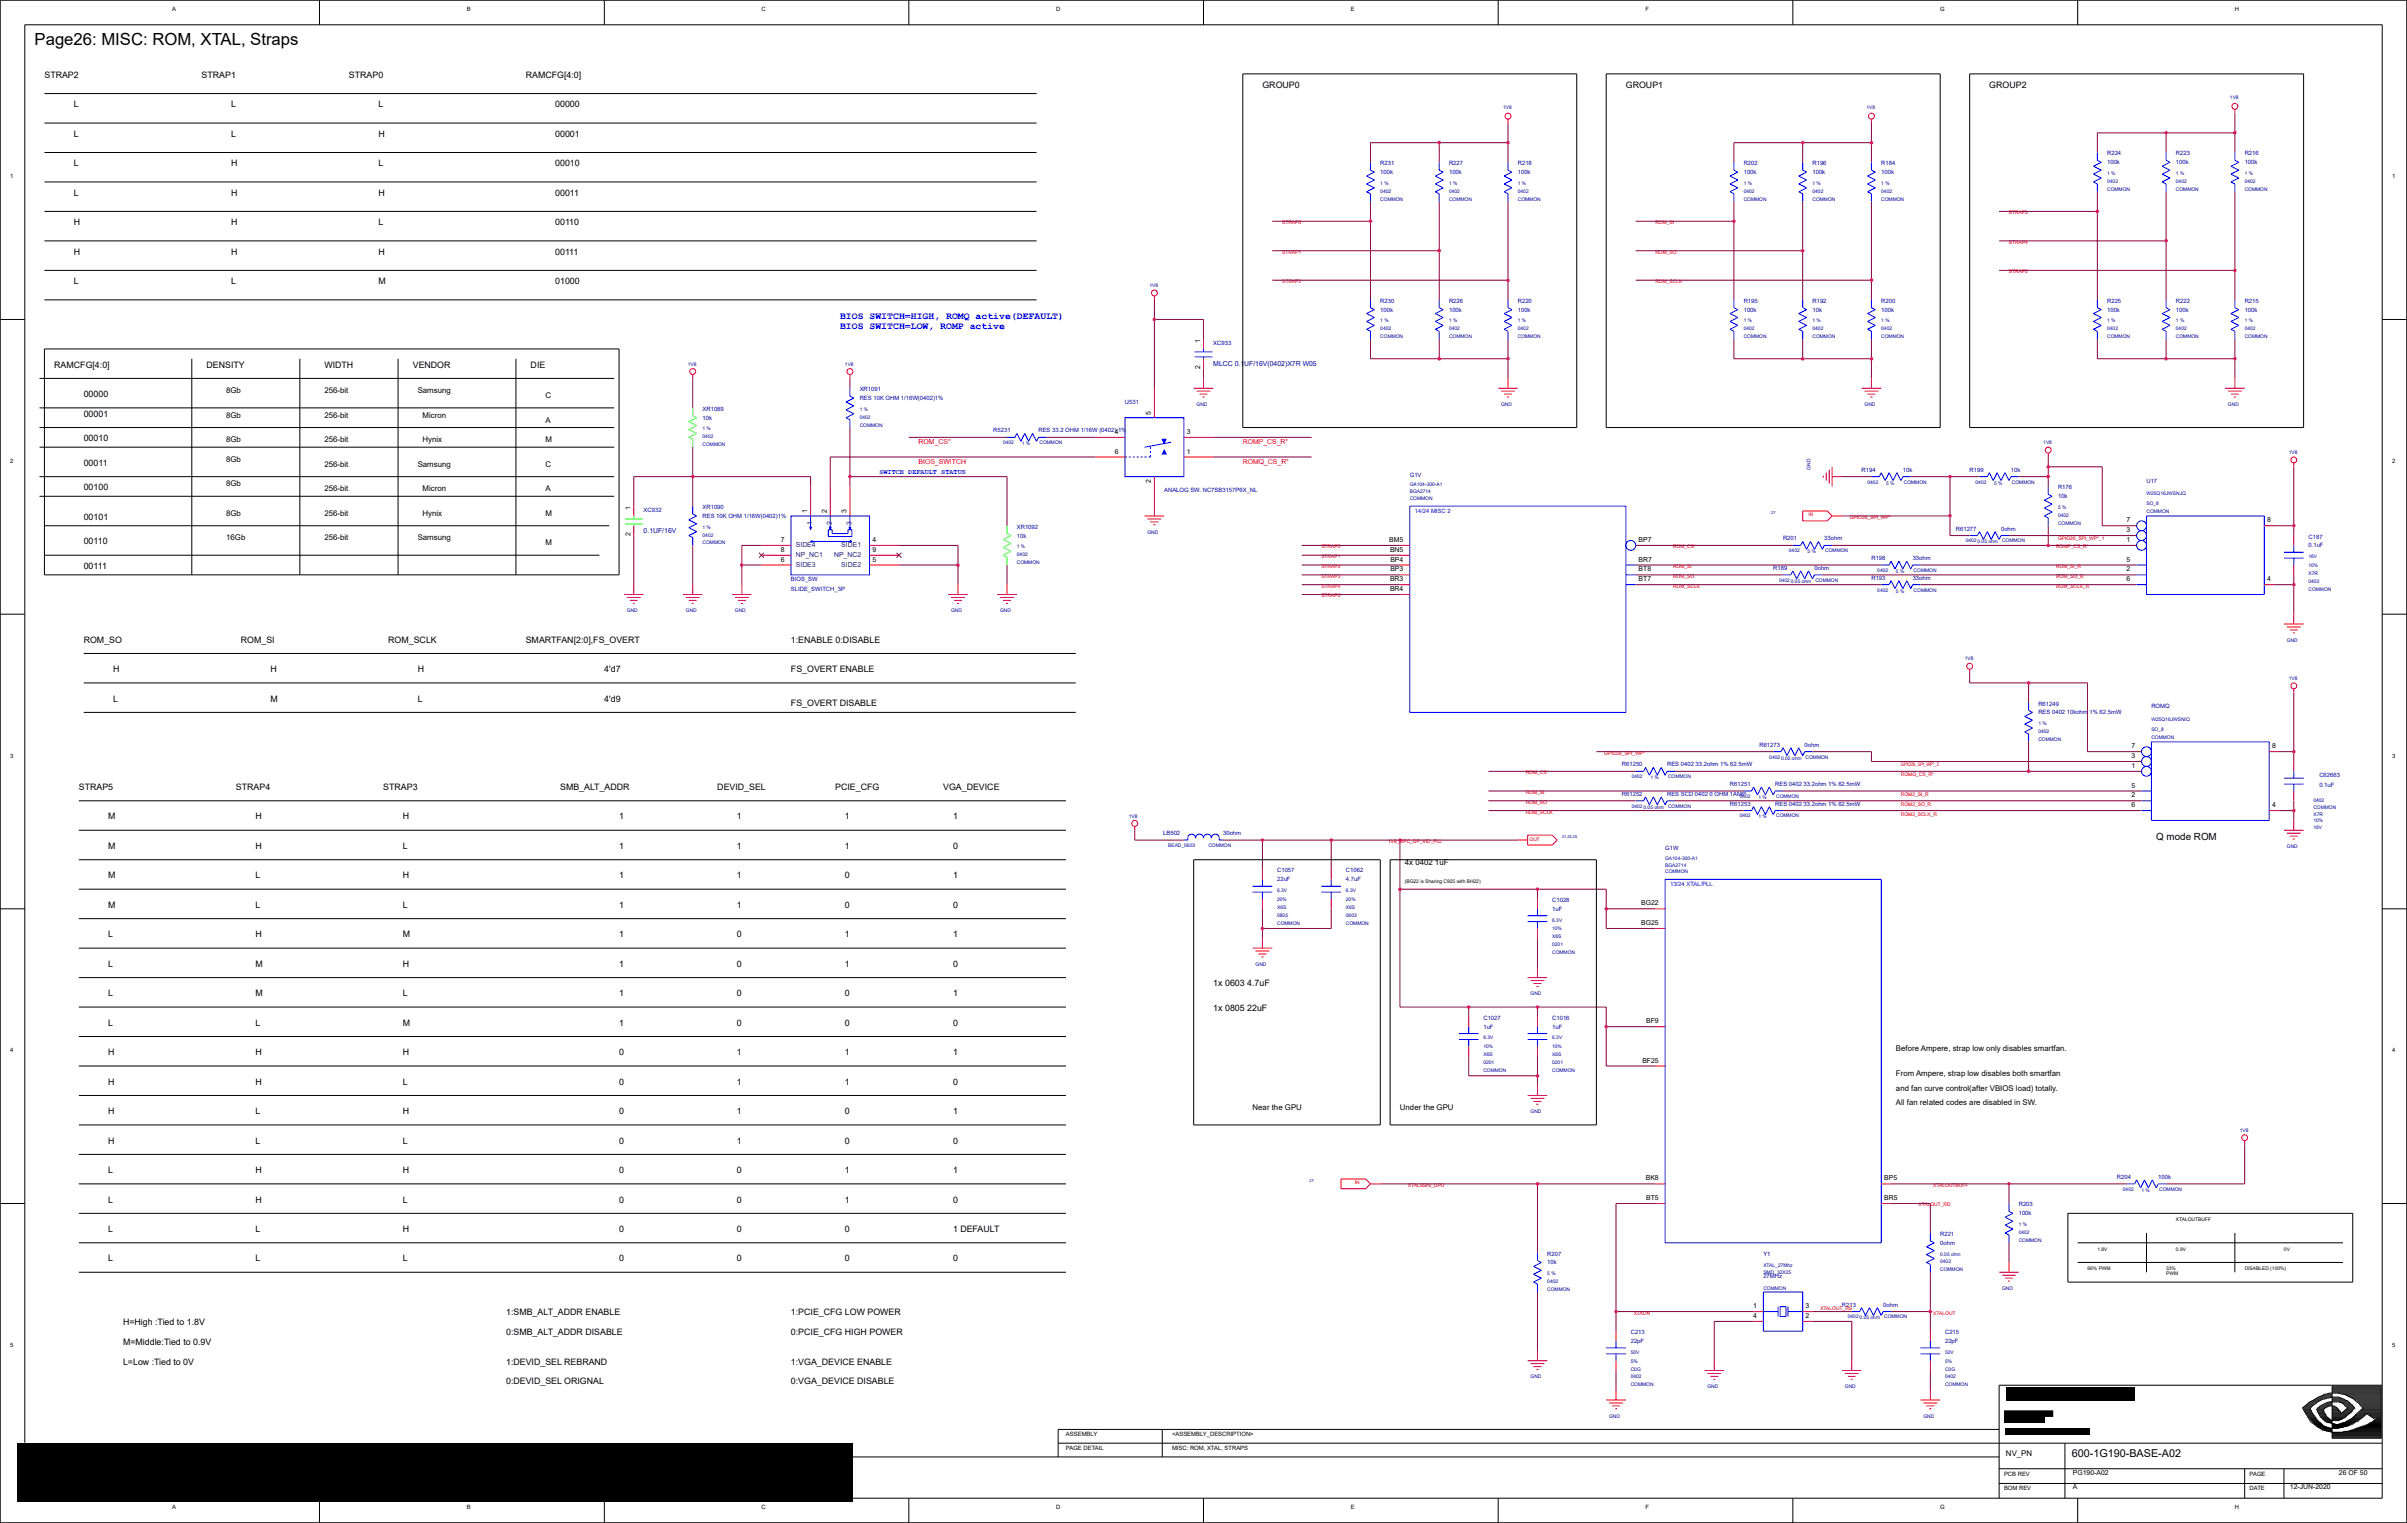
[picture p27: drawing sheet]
<svg xmlns="http://www.w3.org/2000/svg" width="122mm" height="77mm" viewBox="0 0 122 77" stroke-linecap="round" stroke-linejoin="round" font-family="sans-serif">
<defs><g id="words">
<text font-size=".8" x="1.8" y="2.3">Page26: MISC: ROM, XTAL, Straps</text>
<g font-size=".5" fill="#00f">
<text x="42.7" y="16.2">BIOS SWITCH=HIGH, ROMQ active(DEFAULT)</text>
<text x="42.7" y="16.7">BIOS SWITCH=LOW, ROMP active</text>
</g>
<g font-size=".5">
<text x="109.5" y="42.7">Q mode ROM</text>
<text x="105.2" y="74">600-1G190-BASE-A02</text>
</g>
<g font-size=".4">
<text x="2.3" y="4">STRAP2</text>
<text x="3.8" y="5.5">L</text>
<text x="10.2" y="4">STRAP1</text>
<text x="11.7" y="5.5">L</text>
<text x="17.7" y="4">STRAP0</text>
<text x="19.2" y="5.5">L</text>
<text x="26.7" y="4">RAMCFG[4:0]</text>
<text x="28.2" y="5.5">00000</text>
<text x="64.1" y="4.5">GROUP0</text>
<text x="82.6" y="4.5">GROUP1</text>
<text x="101" y="4.5">GROUP2</text>
<text x="3.8" y="8.4">L</text>
<text x="3.8" y="9.9">L</text>
<text x="3.8" y="11.4">H</text>
<text x="3.8" y="6.9">L</text>
<text x="11.7" y="6.9">L</text>
<text x="11.7" y="9.9">H</text>
<text x="11.7" y="11.4">H</text>
<text x="11.7" y="8.4">H</text>
<text x="19.2" y="8.4">L</text>
<text x="19.2" y="6.9">H</text>
<text x="19.2" y="9.9">H</text>
<text x="19.2" y="11.4">L</text>
<text x="28.2" y="6.9">00001</text>
<text x="28.2" y="9.9">00011</text>
<text x="28.2" y="8.4">00010</text>
<text x="28.2" y="11.4">00110</text>
<text x="3.8" y="12.9">H</text>
<text x="3.8" y="14.4">L</text>
<text x="11.7" y="12.9">H</text>
<text x="11.7" y="14.4">L</text>
<text x="19.2" y="14.4">M</text>
<text x="19.2" y="12.9">H</text>
<text x="28.2" y="14.4">01000</text>
<text x="28.2" y="12.9">00111</text>
<text x="2.8" y="18.7">RAMCFG[4:0]</text>
<text x="4.3" y="23.7">00011</text>
<text x="4.3" y="22.4">00010</text>
<text x="4.3" y="21.2">00001</text>
<text x="4.3" y="20.2">00000</text>
<text x="10.5" y="18.7">DENSITY</text>
<text x="11.5" y="20">8Gb</text>
<text x="11.5" y="23.5">8Gb</text>
<text x="11.5" y="21.2">8Gb</text>
<text x="11.5" y="22.5">8Gb</text>
<text x="16.5" y="21.2">256-bit</text>
<text x="16.5" y="23.7">256-bit</text>
<text x="16.5" y="22.5">256-bit</text>
<text x="16.5" y="18.7">WIDTH</text>
<text x="16.5" y="20">256-bit</text>
<text x="21" y="18.7">VENDOR</text>
<text x="21.2" y="20">Samsung</text>
<text x="21.2" y="23.7">Samsung</text>
<text x="21.5" y="21.2">Micron</text>
<text x="21.5" y="22.5">Hynix</text>
<text x="27" y="18.7">DIE</text>
<text x="27.7" y="22.5">M</text>
<text x="27.7" y="21.5">A</text>
<text x="27.7" y="23.7">C</text>
<text x="27.7" y="20.2">C</text>
<text x="4.3" y="28.9">00111</text>
<text x="4.3" y="27.7">00110</text>
<text x="4.3" y="26.4">00101</text>
<text x="4.3" y="24.9">00100</text>
<text x="11.5" y="27.5">16Gb</text>
<text x="11.5" y="26.2">8Gb</text>
<text x="11.5" y="24.7">8Gb</text>
<text x="16.5" y="27.5">256-bit</text>
<text x="16.5" y="26.2">256-bit</text>
<text x="16.5" y="25">256-bit</text>
<text x="21.2" y="27.5">Samsung</text>
<text x="21.5" y="25">Micron</text>
<text x="21.5" y="26.2">Hynix</text>
<text x="27.7" y="27.7">M</text>
<text x="27.7" y="26.2">M</text>
<text x="27.7" y="25">A</text>
<text x="4.3" y="32.6">ROM_SO</text>
<text x="5.8" y="34.1">H</text>
<text x="5.8" y="35.6">L</text>
<text x="12.2" y="32.6">ROM_SI</text>
<text x="13.7" y="34.1">H</text>
<text x="13.7" y="35.6">M</text>
<text x="19.7" y="32.6">ROM_SCLK</text>
<text x="21.2" y="35.6">L</text>
<text x="21.2" y="34.1">H</text>
<text x="26.7" y="32.6">SMARTFAN[2:0],FS_OVERT</text>
<text x="30.7" y="35.6">4'd9</text>
<text x="30.7" y="34.1">4'd7</text>
<text x="40.2" y="32.6">1:ENABLE 0:DISABLE</text>
<text x="40.2" y="35.9">FS_OVERT DISABLE</text>
<text x="40.2" y="34.1">FS_OVERT ENABLE</text>
<text x="4" y="40.1">STRAP5</text>
<text x="5.5" y="41.6">M</text>
<text x="12" y="40.1">STRAP4</text>
<text x="13" y="41.6">H</text>
<text x="19.5" y="40.1">STRAP3</text>
<text x="20.5" y="41.6">H</text>
<text x="28.5" y="40.1">SMB_ALT_ADDR</text>
<text x="31.4" y="41.6">1</text>
<text x="36.4" y="40.1">DEVID_SEL</text>
<text x="37.4" y="41.6">1</text>
<text x="42.4" y="40.1">PCIE_CFG</text>
<text x="42.9" y="41.6">1</text>
<text x="47.9" y="40.1">VGA_DEVICE</text>
<text x="48.4" y="41.6">1</text>
<text x="5.5" y="43.1">M</text>
<text x="5.5" y="44.6">M</text>
<text x="5.5" y="47.6">L</text>
<text x="5.5" y="46.1">M</text>
<text x="13" y="43.1">H</text>
<text x="13" y="46.1">L</text>
<text x="13" y="44.6">L</text>
<text x="13" y="47.6">H</text>
<text x="20.5" y="43.1">L</text>
<text x="20.5" y="46.1">L</text>
<text x="20.5" y="44.6">H</text>
<text x="20.5" y="47.6">M</text>
<text x="31.4" y="44.6">1</text>
<text x="31.4" y="43.1">1</text>
<text x="31.4" y="47.6">1</text>
<text x="31.4" y="46.1">1</text>
<text x="37.4" y="43.1">1</text>
<text x="37.4" y="44.6">1</text>
<text x="37.4" y="46.1">1</text>
<text x="37.4" y="47.6">0</text>
<text x="42.9" y="43.1">1</text>
<text x="42.9" y="44.6">0</text>
<text x="42.9" y="47.6">1</text>
<text x="42.9" y="46.1">0</text>
<text x="48.4" y="44.6">1</text>
<text x="48.4" y="43.1">0</text>
<text x="48.4" y="47.6">1</text>
<text x="48.4" y="46.1">0</text>
<text x="71.4" y="43.9">4x 0402 1uF</text>
<text x="5.5" y="52.1">L</text>
<text x="5.5" y="53.6">H</text>
<text x="5.5" y="49.1">L</text>
<text x="5.5" y="50.6">L</text>
<text x="13" y="52.1">L</text>
<text x="13" y="53.6">H</text>
<text x="13" y="50.6">M</text>
<text x="13" y="49.1">M</text>
<text x="20.5" y="50.6">L</text>
<text x="20.5" y="49.1">H</text>
<text x="20.5" y="52.1">M</text>
<text x="20.5" y="53.6">H</text>
<text x="31.4" y="52.1">1</text>
<text x="31.4" y="53.6">0</text>
<text x="31.4" y="50.6">1</text>
<text x="31.4" y="49.1">1</text>
<text x="37.4" y="52.1">0</text>
<text x="37.4" y="53.6">1</text>
<text x="37.4" y="49.1">0</text>
<text x="37.4" y="50.6">0</text>
<text x="42.9" y="52.1">0</text>
<text x="42.9" y="49.1">1</text>
<text x="42.9" y="50.6">0</text>
<text x="42.9" y="53.6">1</text>
<text x="48.4" y="53.6">1</text>
<text x="48.4" y="52.1">0</text>
<text x="48.4" y="50.6">1</text>
<text x="48.4" y="49.1">0</text>
<text x="61.6" y="50.1">1x 0603 4.7uF</text>
<text x="61.6" y="51.4">1x 0805 22uF</text>
<text x="96.3" y="53.4">Before Ampere, strap low only disables smartfan.</text>
<text x="5.5" y="55.1">H</text>
<text x="5.5" y="59.6">L</text>
<text x="5.5" y="58.1">H</text>
<text x="5.5" y="56.6">H</text>
<text x="13" y="55.1">H</text>
<text x="13" y="56.6">L</text>
<text x="13" y="58.1">L</text>
<text x="13" y="59.6">H</text>
<text x="20.5" y="58.1">L</text>
<text x="20.5" y="55.1">L</text>
<text x="20.5" y="56.6">H</text>
<text x="20.5" y="59.6">H</text>
<text x="31.4" y="55.1">0</text>
<text x="31.4" y="58.1">0</text>
<text x="31.4" y="56.6">0</text>
<text x="31.4" y="59.6">0</text>
<text x="37.4" y="55.1">1</text>
<text x="37.4" y="58.1">1</text>
<text x="37.4" y="56.6">1</text>
<text x="37.4" y="59.6">0</text>
<text x="42.9" y="55.1">1</text>
<text x="42.9" y="59.6">1</text>
<text x="42.9" y="58.1">0</text>
<text x="42.9" y="56.6">0</text>
<text x="48.4" y="55.1">0</text>
<text x="48.4" y="58.1">0</text>
<text x="48.4" y="59.6">1</text>
<text x="48.4" y="56.6">1</text>
<text x="63.6" y="56.4">Near the GPU</text>
<text x="71.1" y="56.4">Under the GPU</text>
<text x="96.3" y="56.1">All fan related codes are disabled in SW.</text>
<text x="96.3" y="55.4">and fan curve control(after VBIOS load) totally.</text>
<text x="96.3" y="54.6">From Ampere, strap low disables both smartfan</text>
<text x="5.5" y="64.1">L</text>
<text x="5.5" y="62.6">L</text>
<text x="5.5" y="61.1">L</text>
<text x="13" y="61.1">H</text>
<text x="13" y="64.1">L</text>
<text x="13" y="62.6">L</text>
<text x="20.5" y="64.1">L</text>
<text x="20.5" y="61.1">L</text>
<text x="20.5" y="62.6">H</text>
<text x="31.4" y="61.1">0</text>
<text x="31.4" y="62.6">0</text>
<text x="31.4" y="64.1">0</text>
<text x="37.4" y="61.1">0</text>
<text x="37.4" y="62.6">0</text>
<text x="37.4" y="64.1">0</text>
<text x="42.9" y="61.1">1</text>
<text x="42.9" y="64.1">0</text>
<text x="42.9" y="62.6">0</text>
<text x="48.4" y="62.6">1 DEFAULT</text>
<text x="48.4" y="61.1">0</text>
<text x="48.4" y="64.1">0</text>
<text x="6.2" y="68.3">M=Middle:Tied to 0.9V</text>
<text x="6.2" y="69.3">L=Low :Tied to 0V</text>
<text x="6.2" y="67.3">H=High :Tied to 1.8V</text>
<text x="25.7" y="70.3">0:DEVID_SEL ORIGNAL</text>
<text x="25.7" y="69.3">1:DEVID_SEL REBRAND</text>
<text x="25.7" y="67.8">0:SMB_ALT_ADDR DISABLE</text>
<text x="25.7" y="66.8">1:SMB_ALT_ADDR ENABLE</text>
<text x="40.2" y="66.8">1:PCIE_CFG LOW POWER</text>
<text x="40.2" y="67.8">0:PCIE_CFG HIGH POWER</text>
<text x="40.2" y="69.3">1:VGA_DEVICE ENABLE</text>
<text x="40.2" y="70.3">0:VGA_DEVICE DISABLE</text>
<text x="101.9" y="74">NV_PN</text>
</g>
<g font-size=".3">
<text x="8.7" y=".6">A</text>
<text x="23.7" y=".6">B</text>
<text x="38.7" y=".6">C</text>
<text x="53.6" y=".6">D</text>
<text x="68.6" y=".6">E</text>
<text x="83.6" y=".6">F</text>
<text x="98.6" y=".6">G</text>
<text x="113.5" y=".6">H</text>
<text x=".5" y="9">1</text>
<text x="121.5" y="9">1</text>
<text x="61" y="17.4" transform="rotate(-90 61 17.4)">1</text>
<text x=".5" y="23.5">2</text>
<text x="56.6" y="23">6</text>
<text x="56.6" y="22">4</text>
<text x="58.5" y="21.1" transform="rotate(-90 58.5 21.1)">5</text>
<text x="60.3" y="23">1</text>
<text x="60.3" y="22">3</text>
<text x="61" y="18.7" transform="rotate(-90 61 18.7)">2</text>
<text x="121.5" y="23.5">2</text>
<text x="32" y="27.2" transform="rotate(-90 32 27.2)">2</text>
<text x="32" y="25.9" transform="rotate(-90 32 25.9)">1</text>
<text x="39.7" y="27.5">7</text>
<text x="39.7" y="28">8</text>
<text x="39.7" y="28.5">6</text>
<text x="41" y="26.1" transform="rotate(-90 41 26.1)">1</text>
<text x="42" y="26.1" transform="rotate(-90 42 26.1)">2</text>
<text x="43" y="26.1" transform="rotate(-90 43 26.1)">3</text>
<text x="44.3" y="27.5">4</text>
<text x="44.3" y="28">9</text>
<text x="44.3" y="28.5">5</text>
<text x="58.5" y="24.6" transform="rotate(-90 58.5 24.6)">2</text>
<text x="70.6" y="27.5">BM5</text>
<text x="70.6" y="29.5">BR3</text>
<text x="70.6" y="28">BN5</text>
<text x="70.6" y="29">BP3</text>
<text x="70.6" y="28.5">BP4</text>
<text x="83.2" y="29.5">BT7</text>
<text x="83.2" y="29">BT8</text>
<text x="83.2" y="28.5">BR7</text>
<text x="83.2" y="27.5">BP7</text>
<text x="108" y="27.5">1</text>
<text x="108" y="29">2</text>
<text x="108" y="27">3</text>
<text x="108" y="28.5">5</text>
<text x="108" y="29.5">6</text>
<text x="108" y="26.5">7</text>
<text x="115.2" y="29.5">4</text>
<text x="115.2" y="26.5">8</text>
<text x="70.6" y="30">BR4</text>
<text x=".5" y="38.5">3</text>
<text x="108.3" y="39">1</text>
<text x="108.3" y="40.5">2</text>
<text x="108.3" y="38.5">3</text>
<text x="108.3" y="40">5</text>
<text x="108.3" y="41">6</text>
<text x="108.3" y="38">7</text>
<text x="115.4" y="41">4</text>
<text x="115.4" y="38">8</text>
<text x="121.5" y="38.5">3</text>
<text x="83.4" y="47">BG25</text>
<text x="83.4" y="46">BG22</text>
<text x=".5" y="53.4">4</text>
<text x="83.4" y="54">BF25</text>
<text x="83.6" y="52">BF9</text>
<text x="121.5" y="53.4">4</text>
<text x="83.6" y="60">BK8</text>
<text x="95.7" y="60">BP5</text>
<text x="83.6" y="61">BT5</text>
<text x="95.7" y="61">BR5</text>
<text x=".5" y="68.4">5</text>
<text x="89.1" y="66.4">1</text>
<text x="89.1" y="66.9">4</text>
<text x="91.7" y="66.9">2</text>
<text x="91.7" y="66.4">3</text>
<text x="121.5" y="68.4">5</text>
<text x="8.7" y="76.6">A</text>
<text x="23.7" y="76.6">B</text>
<text x="38.7" y="76.6">C</text>
<text x="53.6" y="76.6">D</text>
<text x="54.1" y="73.7">PAGE DETAIL</text>
<text x="54.1" y="73">ASSEMBLY</text>
<text x="59.5" y="73">&lt;ASSEMBLY_DESCRIPTION&gt;</text>
<text x="59.5" y="73.7">MISC: ROM, XTAL, STRAPS</text>
<text x="68.6" y="76.6">E</text>
<text x="83.6" y="76.6">F</text>
<text x="98.6" y="76.6">G</text>
<text x="101.8" y="75.7">BOM REV</text>
<text x="101.8" y="75">PCB REV</text>
<text x="105.3" y="75.7">A</text>
<text x="105.3" y="74.9">PG190-A02</text>
<text x="113.5" y="76.6">H</text>
<text x="114.3" y="75">PAGE</text>
<text x="114.3" y="75.7">DATE</text>
<text x="116.3" y="75.7">12-JUN-2020</text>
<text x="118.8" y="74.9">26 OF 50</text>
</g>
<g font-size=".3" fill="#0000a0">
<text x="70.1" y="8.4">R231</text>
<text x="70.1" y="8.8">100k</text>
<text x="73.6" y="8.4">R227</text>
<text x="73.6" y="8.8">100k</text>
<text x="77.1" y="8.4">R218</text>
<text x="77.1" y="8.8">100k</text>
<text x="88.6" y="8.4">R202</text>
<text x="88.6" y="8.8">100k</text>
<text x="92.1" y="8.4">R196</text>
<text x="92.1" y="8.8">100k</text>
<text x="95.6" y="8.4">R184</text>
<text x="95.6" y="8.8">100k</text>
<text x="107" y="7.9">R224</text>
<text x="107" y="8.3">100k</text>
<text x="110.5" y="7.9">R223</text>
<text x="110.5" y="8.3">100k</text>
<text x="114" y="7.9">R216</text>
<text x="114" y="8.3">100k</text>
<text x="61.6" y="17.5">XC933</text>
<text x="70.1" y="15.4">R230</text>
<text x="70.1" y="15.8">100k</text>
<text x="73.6" y="15.4">R226</text>
<text x="73.6" y="15.8">100k</text>
<text x="77.1" y="15.4">R220</text>
<text x="77.1" y="15.8">100k</text>
<text x="88.6" y="15.4">R195</text>
<text x="88.6" y="15.8">100k</text>
<text x="92.1" y="15.4">R192</text>
<text x="92.1" y="15.8">10k</text>
<text x="95.6" y="15.4">R200</text>
<text x="95.6" y="15.8">100k</text>
<text x="107" y="15.4">R225</text>
<text x="107" y="15.8">100k</text>
<text x="110.5" y="15.4">R222</text>
<text x="110.5" y="15.8">100k</text>
<text x="114" y="15.4">R215</text>
<text x="114" y="15.8">100k</text>
<text x="35.7" y="20.9">XR1089</text>
<text x="35.7" y="21.3">10k</text>
<text x="43.7" y="19.9">XR1091</text>
<text x="43.7" y="20.3">RES 10K OHM 1/16W(0402)1%</text>
<text x="50.5" y="22">R5231</text>
<text x="52.7" y="22">RES 33.2 OHM 1/16W (0402) 1%</text>
<text x="57.1" y="20.5">U531</text>
<text x="61.6" y="18.6">MLCC 0.1UF/16V(0402)X7R W05</text>
<text x="94.6" y="24">R194</text>
<text x="96.7" y="24">10k</text>
<text x="100" y="24">R199</text>
<text x="102.1" y="24">10k</text>
<text x="32.7" y="26">XC932</text>
<text x="32.7" y="27.1">0.1UF/16V</text>
<text x="35.7" y="25.9">XR1090</text>
<text x="35.7" y="26.3">RES 10K OHM 1/16W(0402)1%</text>
<text x="40.2" y="29.5">BIOS_SW</text>
<text x="40.2" y="30">SLIDE_SWITCH_3P</text>
<text x="51.7" y="26.9">XR1092</text>
<text x="51.7" y="27.3">10k</text>
<text x="59.1" y="25">ANALOG SW. NC7SB3157P6X_NL</text>
<text x="71.6" y="24.2">G1V</text>
<text x="90.1" y="29">R189</text>
<text x="90.6" y="27.5">R201</text>
<text x="92.2" y="29">0ohm</text>
<text x="92.7" y="27.5">33ohm</text>
<text x="95.1" y="29.4">R193</text>
<text x="95.1" y="28.5">R198</text>
<text x="97.2" y="29.4">33ohm</text>
<text x="97.2" y="28.5">33ohm</text>
<text x="99.3" y="27">R61277</text>
<text x="101.6" y="27">0ohm</text>
<text x="104.5" y="24.9">R176</text>
<text x="104.5" y="25.3">10k</text>
<text x="109" y="24.5">U17</text>
<text x="117.3" y="27.4">C187</text>
<text x="117.3" y="27.8">0.1uF</text>
<text x="103.5" y="35.8">R61249</text>
<text x="109.3" y="36">ROMQ</text>
<text x="82.4" y="40.4">R61252</text>
<text x="82.4" y="38.9">R61250</text>
<text x="84.7" y="40.4">RES SCD 0402 0 OHM 1AMP</text>
<text x="84.7" y="38.9">RES 0402 33.2ohm 1% 62.5mW</text>
<text x="87.9" y="39.9">R61251</text>
<text x="87.9" y="40.9">R61253</text>
<text x="89.4" y="37.9">R61273</text>
<text x="90.2" y="39.9">RES 0402 33.2ohm 1% 62.5mW</text>
<text x="90.2" y="40.9">RES 0402 33.2ohm 1% 62.5mW</text>
<text x="91.7" y="37.9">0ohm</text>
<text x="103.5" y="36.3">RES 0402 10kohm 1% 62.5mW</text>
<text x="117.8" y="39.5">C62663</text>
<text x="117.8" y="40">0.1uF</text>
<text x="59.1" y="42.4">LB502</text>
<text x="62.1" y="42.4">30ohm</text>
<text x="64.9" y="44.3">C1057</text>
<text x="64.9" y="44.8">22uF</text>
<text x="68.4" y="44.3">C1062</text>
<text x="68.4" y="44.8">4.7uF</text>
<text x="78.8" y="45.8">C1028</text>
<text x="78.8" y="46.3">1uF</text>
<text x="84.6" y="43.2">G1W</text>
<text x="75.4" y="51.8">C1027</text>
<text x="75.4" y="52.3">1uF</text>
<text x="78.8" y="51.8">C1016</text>
<text x="78.8" y="52.3">1uF</text>
<text x="107.5" y="59.9">R204</text>
<text x="109.6" y="59.9">100k</text>
<text x="78.6" y="63.8">R207</text>
<text x="78.6" y="64.2">10k</text>
<text x="89.6" y="63.8">Y1</text>
<text x="89.6" y="64.9">27MHz</text>
<text x="98.6" y="62.8">R221</text>
<text x="98.6" y="63.2">0ohm</text>
<text x="102.5" y="61.3">R203</text>
<text x="102.5" y="61.7">100k</text>
<text x="82.8" y="67.8">C213</text>
<text x="82.8" y="68.2">22pF</text>
<text x="93.6" y="66.4">R213</text>
<text x="95.7" y="66.4">0ohm</text>
<text x="98.8" y="67.8">C215</text>
<text x="98.8" y="68.2">22pF</text>
</g>
<g font-size=".3" fill="#f00">
<text x="46.7" y="22.6">ROM_CS*</text>
<text x="46.7" y="23.6">BIOS_SWITCH</text>
<text x="63.1" y="22.6">ROMP_CS_R*</text>
<text x="63.1" y="23.6">ROMQ_CS_R*</text>
</g>
<g font-size=".3" fill="#004080">
<text x="40.4" y="27.8">SIDE4</text>
<text x="40.4" y="28.3">NP_NC1</text>
<text x="40.4" y="28.8">SIDE3</text>
<text x="41.2" y="26.6" transform="rotate(-90 41.2 26.6)">1</text>
<text x="42.2" y="26.6" transform="rotate(-90 42.2 26.6)">2</text>
<text x="42.4" y="28.3">NP_NC2</text>
<text x="42.7" y="27.8">SIDE1</text>
<text x="42.7" y="28.8">SIDE2</text>
<text x="43.2" y="26.6" transform="rotate(-90 43.2 26.6)">3</text>
</g>
<g font-size=".3" fill="#00f">
<text x="44.7" y="24.1">SWITCH DEFAULT STATUS</text>
<text x="71.9" y="26.1">14/24 MISC 2</text>
<text x="84.8" y="45">13/24 XTAL/PLL</text>
</g>
<g font-size=".2" fill="#0000a0">
<text x="76.3" y="5.6">1V8</text>
<text x="94.8" y="5.6">1V8</text>
<text x="113.3" y="5.1">1V8</text>
<text x="70.1" y="9.4">1 %</text>
<text x="70.1" y="9.8">0402</text>
<text x="70.1" y="10.2">COMMON</text>
<text x="73.6" y="10.2">COMMON</text>
<text x="73.6" y="9.8">0402</text>
<text x="73.6" y="9.4">1 %</text>
<text x="77.1" y="10.2">COMMON</text>
<text x="77.1" y="9.8">0402</text>
<text x="77.1" y="9.4">1 %</text>
<text x="88.6" y="9.8">0402</text>
<text x="88.6" y="9.4">1 %</text>
<text x="88.6" y="10.2">COMMON</text>
<text x="92.1" y="10.2">COMMON</text>
<text x="92.1" y="9.8">0402</text>
<text x="92.1" y="9.4">1 %</text>
<text x="95.6" y="9.8">0402</text>
<text x="95.6" y="9.4">1 %</text>
<text x="95.6" y="10.2">COMMON</text>
<text x="107" y="9.7">COMMON</text>
<text x="107" y="8.9">1 %</text>
<text x="107" y="9.3">0402</text>
<text x="110.5" y="9.7">COMMON</text>
<text x="110.5" y="9.3">0402</text>
<text x="110.5" y="8.9">1 %</text>
<text x="114" y="9.7">COMMON</text>
<text x="114" y="9.3">0402</text>
<text x="114" y="8.9">1 %</text>
<text x="58.4" y="14.6">1V8</text>
<text x="70.1" y="16.8">0402</text>
<text x="70.1" y="16.4">1 %</text>
<text x="70.1" y="17.2">COMMON</text>
<text x="73.6" y="16.8">0402</text>
<text x="73.6" y="16.4">1 %</text>
<text x="73.6" y="17.2">COMMON</text>
<text x="77.1" y="16.4">1 %</text>
<text x="77.1" y="16.8">0402</text>
<text x="77.1" y="17.2">COMMON</text>
<text x="88.6" y="16.4">1 %</text>
<text x="88.6" y="16.8">0402</text>
<text x="88.6" y="17.2">COMMON</text>
<text x="92.1" y="16.4">1 %</text>
<text x="92.1" y="16.8">0402</text>
<text x="92.1" y="17.2">COMMON</text>
<text x="95.6" y="16.8">0402</text>
<text x="95.6" y="16.4">1 %</text>
<text x="95.6" y="17.2">COMMON</text>
<text x="107" y="16.4">1 %</text>
<text x="107" y="16.8">0402</text>
<text x="107" y="17.2">COMMON</text>
<text x="110.5" y="16.8">0402</text>
<text x="110.5" y="16.4">1 %</text>
<text x="110.5" y="17.2">COMMON</text>
<text x="114" y="16.4">1 %</text>
<text x="114" y="17.2">COMMON</text>
<text x="114" y="16.8">0402</text>
<text x="34.9" y="18.6">1V8</text>
<text x="35.7" y="21.9">1 %</text>
<text x="35.7" y="22.3">0402</text>
<text x="35.7" y="22.7">COMMON</text>
<text x="42.9" y="18.6">1V8</text>
<text x="43.7" y="20.9">1 %</text>
<text x="43.7" y="21.3">0402</text>
<text x="43.7" y="21.7">COMMON</text>
<text x="51" y="22.6">0402</text>
<text x="51.9" y="22.6">1 %</text>
<text x="52.8" y="22.6">COMMON</text>
<text x="60.8" y="20.6">GND</text>
<text x="76.2" y="20.6">GND</text>
<text x="92" y="23.9" transform="rotate(-90 92 23.9)">GND</text>
<text x="94.7" y="20.6">GND</text>
<text x="103.8" y="22.6">1V8</text>
<text x="113.2" y="20.6">GND</text>
<text x="116.3" y="23.1">1V8</text>
<text x="35.7" y="26.9">1 %</text>
<text x="35.7" y="27.3">0402</text>
<text x="35.7" y="27.7">COMMON</text>
<text x="51.7" y="27.9">1 %</text>
<text x="51.7" y="28.3">0402</text>
<text x="51.7" y="28.7">COMMON</text>
<text x="58.3" y="27.1">GND</text>
<text x="71.6" y="25.1">BGA2714</text>
<text x="71.6" y="24.7">GA104-300-A1</text>
<text x="71.6" y="25.4">COMMON</text>
<text x="90.4" y="29.5">0402</text>
<text x="90.9" y="28.1">0402</text>
<text x="91" y="29.6">0.05 ohm</text>
<text x="91.8" y="28.1">5 %</text>
<text x="92.2" y="29.5">COMMON</text>
<text x="92.7" y="28.1">COMMON</text>
<text x="94.9" y="24.6">0402</text>
<text x="95.4" y="29.1">0402</text>
<text x="95.8" y="24.6">5 %</text>
<text x="96.3" y="29.1">5 %</text>
<text x="96.7" y="24.6">COMMON</text>
<text x="97.2" y="29.1">COMMON</text>
<text x="99.8" y="27.6">0402</text>
<text x="100.3" y="24.6">0402</text>
<text x="100.4" y="27.6">0.05 ohm</text>
<text x="101.3" y="24.6">5 %</text>
<text x="101.7" y="27.6">COMMON</text>
<text x="102.2" y="24.6">COMMON</text>
<text x="104.5" y="25.9">5 %</text>
<text x="104.5" y="26.3">0402</text>
<text x="104.5" y="26.7">COMMON</text>
<text x="109" y="25.2">W25Q16JWSNJQ</text>
<text x="109" y="26.1">COMMON</text>
<text x="109" y="25.7">SO_8</text>
<text x="117.3" y="28.8">10%</text>
<text x="117.3" y="29.2">X7R</text>
<text x="117.3" y="29.6">0402</text>
<text x="117.3" y="30">COMMON</text>
<text x="117.3" y="28.4">16V</text>
<text x="31.8" y="31.1">GND</text>
<text x="34.8" y="31.1">GND</text>
<text x="37.3" y="31.1">GND</text>
<text x="48.3" y="31.1">GND</text>
<text x="50.8" y="31.1">GND</text>
<text x="95.4" y="30">0402</text>
<text x="96.3" y="30.1">5 %</text>
<text x="97.2" y="30">COMMON</text>
<text x="99.8" y="33.5">1V8</text>
<text x="116.2" y="32.6">GND</text>
<text x="116.3" y="34.5">1V8</text>
<text x="57.3" y="41.6">1V8</text>
<text x="82.9" y="41">0402</text>
<text x="82.9" y="39.5">0402</text>
<text x="83.5" y="41.1">0.05 ohm</text>
<text x="83.8" y="39.6">1 %</text>
<text x="84.7" y="41">COMMON</text>
<text x="84.7" y="39.5">COMMON</text>
<text x="88.4" y="40.5">0402</text>
<text x="88.4" y="41.5">0402</text>
<text x="89.3" y="40.6">1 %</text>
<text x="89.3" y="41.6">1 %</text>
<text x="89.9" y="38.5">0402</text>
<text x="90.2" y="40.5">COMMON</text>
<text x="90.2" y="41.5">COMMON</text>
<text x="90.5" y="38.6">0.05 ohm</text>
<text x="91.7" y="38.5">COMMON</text>
<text x="103.5" y="37.6">COMMON</text>
<text x="103.5" y="37.2">0402</text>
<text x="103.5" y="36.8">1 %</text>
<text x="109.3" y="37.1">SO_8</text>
<text x="109.3" y="37.5">COMMON</text>
<text x="109.3" y="36.6">W25Q16JWSNIQ</text>
<text x="117.5" y="40.7">0402</text>
<text x="117.5" y="41.1">COMMON</text>
<text x="117.5" y="41.4">X7R</text>
<text x="117.5" y="41.8">10%</text>
<text x="59.3" y="43">BEAD_0603</text>
<text x="61.4" y="43">COMMON</text>
<text x="64.9" y="45.3">6.3V</text>
<text x="64.9" y="45.8">20%</text>
<text x="64.9" y="46.2">X6S</text>
<text x="64.9" y="46.6">0805</text>
<text x="64.9" y="47">COMMON</text>
<text x="68.4" y="45.3">6.3V</text>
<text x="68.4" y="45.8">20%</text>
<text x="68.4" y="46.2">X6S</text>
<text x="68.4" y="46.6">0603</text>
<text x="68.4" y="47">COMMON</text>
<text x="78.8" y="47.3">10%</text>
<text x="78.8" y="46.8">6.3V</text>
<text x="78.8" y="47.7">X6S</text>
<text x="84.6" y="44">BGA2714</text>
<text x="84.6" y="43.7">GA104-300-A1</text>
<text x="84.6" y="44.4">COMMON</text>
<text x="116.2" y="43.1">GND</text>
<text x="117.5" y="42.1">16V</text>
<text x="63.8" y="49.1">GND</text>
<text x="75.4" y="52.8">6.3V</text>
<text x="75.4" y="53.2">10%</text>
<text x="75.4" y="53.6">X6S</text>
<text x="77.7" y="50.6">GND</text>
<text x="78.8" y="53.6">X6S</text>
<text x="78.8" y="53.2">10%</text>
<text x="78.8" y="52.8">6.3V</text>
<text x="78.8" y="48.5">COMMON</text>
<text x="78.8" y="48.1">0201</text>
<text x="75.4" y="54.4">COMMON</text>
<text x="75.4" y="54">0201</text>
<text x="77.7" y="56.5">GND</text>
<text x="78.8" y="54">0201</text>
<text x="78.8" y="54.4">COMMON</text>
<text x="113.8" y="57.5">1V8</text>
<text x="78.6" y="65.6">COMMON</text>
<text x="78.6" y="64.8">5 %</text>
<text x="78.6" y="65.2">0402</text>
<text x="89.6" y="65.5">COMMON</text>
<text x="89.6" y="64.7">SMD_32X25</text>
<text x="89.6" y="64.4">XTAL_27Mhz</text>
<text x="98.6" y="64.6">COMMON</text>
<text x="98.6" y="63.8">0.05 ohm</text>
<text x="98.6" y="64.2">0402</text>
<text x="101.7" y="65.5">GND</text>
<text x="102.5" y="63.1">COMMON</text>
<text x="102.5" y="62.7">0402</text>
<text x="102.5" y="62.3">1 %</text>
<text x="107.8" y="60.5">0402</text>
<text x="108.8" y="60.5">1 %</text>
<text x="109.7" y="60.5">COMMON</text>
<text x="77.7" y="70">GND</text>
<text x="82.8" y="70.4">COMMON</text>
<text x="82.8" y="70">0402</text>
<text x="82.8" y="69.2">5%</text>
<text x="82.8" y="69.6">C0G</text>
<text x="82.8" y="68.8">50V</text>
<text x="86.7" y="70.5">GND</text>
<text x="93.7" y="70.5">GND</text>
<text x="93.9" y="67">0402</text>
<text x="94.5" y="67">0.05 ohm</text>
<text x="95.7" y="67">COMMON</text>
<text x="98.8" y="70.4">COMMON</text>
<text x="98.8" y="68.8">50V</text>
<text x="98.8" y="69.2">5%</text>
<text x="98.8" y="69.6">C0G</text>
<text x="98.8" y="70">0402</text>
<text x="81.7" y="72">GND</text>
<text x="97.7" y="72">GND</text>
</g>
<g font-size=".2" fill="#f00">
<text x="65.1" y="11.4">STRAP0</text>
<text x="84.1" y="11.4">ROM_SI</text>
<text x="102" y="10.9">STRAP3</text>
<text x="65.1" y="12.9">STRAP1</text>
<text x="65.1" y="14.4">STRAP2</text>
<text x="84.1" y="14.4">ROM_SCLK</text>
<text x="84.1" y="12.9">ROM_SO</text>
<text x="102" y="12.4">STRAP4</text>
<text x="102" y="13.9">STRAP5</text>
<text x="67.1" y="27.9">STRAP0</text>
<text x="67.1" y="28.4">STRAP1</text>
<text x="67.1" y="28.9">STRAP2</text>
<text x="67.1" y="29.3">STRAP3</text>
<text x="67.1" y="29.8">STRAP4</text>
<text x="85" y="27.9">ROM_CS*</text>
<text x="85" y="29.8">ROM_SCLK</text>
<text x="85" y="28.9">ROM_SI</text>
<text x="85" y="29.3">ROM_SO</text>
<text x="91.9" y="26.2">IN</text>
<text x="94" y="26.4">GPIO26_SPI_WP*</text>
<text x="104.4" y="27.9">ROMP_CS_R*</text>
<text x="104.4" y="29.8">ROM_SCLK_R</text>
<text x="104.4" y="28.9">ROM_SI_R</text>
<text x="104.4" y="29.3">ROM_SO_R</text>
<text x="104.5" y="27.5">GPIO26_SPI_WP*_1</text>
<text x="67.1" y="30.3">STRAP5</text>
<text x="77.5" y="39.3">ROM_CS*</text>
<text x="77.5" y="40.3">ROM_SI</text>
<text x="77.5" y="40.8">ROM_SO</text>
<text x="77.5" y="41.3">ROM_SCLK</text>
<text x="81.5" y="38.3">GPIO26_SPI_WP*</text>
<text x="96.6" y="38.9">GPIO26_SPI_WP*_2</text>
<text x="96.6" y="39.4">ROMQ_CS_R*</text>
<text x="96.6" y="40.4">ROM2_SI_R</text>
<text x="96.6" y="40.9">ROM2_SO_R</text>
<text x="96.6" y="41.4">ROM2_SCLK_R</text>
<text x="70.5" y="42.8">1V8_GPC_DP_VID_PLL</text>
<text x="77.7" y="42.7">OUT</text>
<text x="68.8" y="60.2">IN</text>
<text x="71.5" y="60.3">XTALSSIN_GPU</text>
<text x="97.5" y="61.3">XTALOUT_RD</text>
<text x="98.2" y="60.3">XTALOUTBUFF</text>
<text x="83" y="66.8">XTALIN</text>
<text x="92.5" y="66.5">XTALOUT_RS</text>
<text x="98.2" y="66.8">XTALOUT</text>
</g>
<g font-size=".2">
<text x="71.4" y="44.9">(BG22 is Sharing C925 with BH22)</text>
<text x="106" y="64.5">66% PWM</text>
<text x="106.5" y="63.5">1.8V</text>
<text x="110" y="64.5">33%</text>
<text x="110" y="64.8">PWM</text>
<text x="110.5" y="62">XTALOUTBUFF</text>
<text x="110.5" y="63.5">0.9V</text>
<text x="114" y="64.5">DISABLED (100%)</text>
<text x="116" y="63.5">0V</text>
</g>
</g></defs>
<path d="M31.7 26.4h.9M31.7 26.6h.9M32.2 26.2v.2M32.2 26.6v.1M35.2 20.7v.4M35.2 22.3v.4M51.2 26.7v.4M51.2 28.3v.4" fill="none" stroke="#0f0" stroke-width=".05"/>
<g fill="#000" stroke="#0f0" stroke-width=".05">
<path d="M35 22.2l.2 .1zM35 21.8l.4 .2zM35 21.8l.4-.2zM35 21.4l.4-.2zM35 22.2l.4-.2zM35 21.4l.4 .2zM35.2 21.1l.2 .1zM51 28.2l.2 .1zM51 27.8l.4 .2zM51 27.8l.4-.2zM51 27.4l.4-.2zM51 28.2l.4-.2z"/>
<path d="M51 27.4l.4 .2zM51.2 27.1l.2 .1z"/>
</g>
<g fill="none" stroke="#00f" stroke-width=".05">
<path d="M43.2 19.7v.4M60.7 17.9h.9M60.7 18.1h.9M61.1 17.7v.2M61.1 18.1v.1M69.6 8.2v.4M69.6 9.8v.4M69.6 15.2v.4M69.6 16.8v.4M73.1 8.2v.4M73.1 9.8v.4M73.1 15.2v.4"/>
<path d="M73.1 16.8v.4M76.6 8.2v.4M76.6 9.8v.4M76.6 15.2v.4M76.6 16.8v.4M88.1 8.2v.4M88.1 9.8v.4M88.1 15.2v.4M88.1 16.8v.4M91.6 8.2v.4M91.6 9.8v.4M91.6 15.2v.4"/>
<path d="M91.6 16.8v.4M95.1 8.2v.4M95.1 9.8v.4M95.1 15.2v.4M95.1 16.8v.4M106.5 7.7v.4M106.5 9.3v.4M106.5 15.2v.4M106.5 16.8v.4M110 7.7v.4M110 9.3v.4M110 15.2v.4"/>
<path d="M110 16.8v.4M113.5 7.7v.4M113.5 9.3v.4M113.5 15.2v.4M113.5 16.8v.4M35.2 25.7v.4M35.2 27.3v.4M40.2 26.2h4v3h-4zM41.2 26.2v.7M41.2 27.5h2.1M42.1 26.9h.2v.2h.8v-.2h.2v.4h-1.2zM42.2 26.2v.7"/>
<path d="M43.2 21.3v.4M43.2 26.2v.7M51.2 22.2h.4M52.7 22.2h.4M57.1 21.2h3v3h-3zM58.4 22.7v.5h-1.3M71.6 25.7h11v10.5h-11zM82.6 29.7h.5M82.6 28.7h.5M82.6 29.2h.5M83.1 39.2h.4M84.7 39.2h.4"/>
<path d="M90.1 38.2h.4M90.6 29.2h.4M91.1 27.7h.4M91.7 38.2h.4M92.2 29.2h.4M92.7 27.7h.4M95.1 24.2h.4M95.6 29.7h.4M95.6 28.7h.4M96.7 24.2h.4M97.2 29.7h.4M97.2 28.7h.4"/>
<path d="M100 27.2h.4M100.5 24.2h.4M101.6 27.2h.4M102.1 24.2h.4M103 35.7v.4M103 37.3v.4M104 24.7v.4M104 26.3v.4M108.5 29.7h.5M108.5 28.7h.5M108.5 29.2h.5M109 26.2h6v4h-6z"/>
<path d="M109.3 37.7h6v4h-6zM116 39.8h1M116 39.5h1M116 28.1h1M116 28.4h1M116.5 27.7v.4M116.5 28.4v.3M116.5 39.2v.3M116.5 39.8v.4M60.1 42.7h.2l.1-.3h.2l.1 .2 .1-.2h.2l.1 .2 .1-.2h.2l.1 .2 .1-.2h.2l.1 .3h.2M63.6 45h1M63.6 45.3h1"/>
<path d="M64.1 44.7v.3M64.1 45.3v.4M67.1 45h1M67.1 45.3h1M67.6 44.7v.3M67.6 45.3v.4M74.1 52.5h1M74.1 52.8h1M74.6 52.2v.3M74.6 52.8v.3M77.6 52.5h1M77.6 52.8h1"/>
<path d="M77.6 46.5h1M77.6 46.8h1M78.1 46.2v.3M78.1 46.8v.4M78.1 52.2v.3M78.1 52.8v.3M83.1 40.7h.4M84.6 44.7h11v18.4h-11zM84.7 40.7h.4M88.6 40.2h.4M88.6 41.2h.4M90.2 40.2h.4"/>
<path d="M90.2 41.2h.4M108.8 40.2h.5M108.8 40.7h.5M108.8 41.2h.5M78.1 63.6v.4M78.1 65.2v.4M81.6 68.5h1M81.6 68.8h1M82.1 68.1v.4M82.1 68.8v.3M89.6 66.6h.7M89.6 65.6h2v2h-2z"/>
<path d="M90.3 66.4v.5M90.4 66.4h.3v.5h-.3zM90.8 66.6h.8M90.8 66.4v.5M94.1 66.6h.4M95.7 66.6h.4M97.6 68.5h1M97.6 68.8h1M98.1 62.6v.4M98.1 64.2v.4M98.1 68.1v.4M98.1 68.8v.3"/>
<path d="M102 61.1v.4M102 62.7v.4M108 60.1h.4M109.6 60.1h.4"/>
<circle cx="82.8" cy="27.7" r=".25"/>
<circle cx="108.8" cy="27.7" r=".25"/>
<circle cx="108.8" cy="27.2" r=".25"/>
<circle cx="108.8" cy="26.7" r=".25"/>
<circle cx="109" cy="38.7" r=".25"/>
<circle cx="109" cy="38.2" r=".25"/>
<circle cx="109" cy="39.2" r=".25"/>
</g>
<g fill="#000" stroke="#00f" stroke-width=".05">
<path d="M69.4 16.7l.2 .1zM69.4 16.3l.4 .2zM69.4 16.3l.4-.2zM69.4 15.9l.4-.2zM69.4 9.7l.2 .1zM69.4 9.3l.4 .2zM69.4 9.3l.4-.2zM69.4 8.9l.4-.2zM69.4 16.7l.4-.2zM69.4 15.9l.4 .2zM69.6 15.6l.2 .1zM69.4 9.7l.4-.2z"/>
<path d="M69.4 8.9l.4 .2zM69.6 8.6l.2 .1zM72.9 16.7l.2 .1zM72.9 16.3l.4 .2zM72.9 16.3l.4-.2zM72.9 15.9l.4-.2zM72.9 9.7l.2 .1zM72.9 9.3l.4 .2zM72.9 9.3l.4-.2zM72.9 8.9l.4-.2zM72.9 16.7l.4-.2zM72.9 15.9l.4 .2z"/>
<path d="M73.1 15.6l.2 .1zM72.9 9.7l.4-.2zM72.9 8.9l.4 .2zM73.1 8.6l.2 .1zM76.4 16.7l.2 .1zM76.4 16.3l.4 .2zM76.4 16.3l.4-.2zM76.4 15.9l.4-.2zM76.4 9.7l.2 .1zM76.4 9.3l.4 .2zM76.4 9.3l.4-.2zM76.4 8.9l.4-.2z"/>
<path d="M76.4 16.7l.4-.2zM76.4 15.9l.4 .2zM76.6 15.6l.2 .1zM76.4 9.7l.4-.2zM76.4 8.9l.4 .2zM76.6 8.6l.2 .1zM87.9 16.7l.2 .1zM87.9 16.3l.4 .2zM87.9 16.3l.4-.2zM87.9 15.9l.4-.2zM87.9 9.7l.2 .1zM87.9 9.3l.4 .2z"/>
<path d="M87.9 9.3l.4-.2zM87.9 8.9l.4-.2zM87.9 16.7l.4-.2zM87.9 15.9l.4 .2zM88.1 15.6l.2 .1zM87.9 9.7l.4-.2zM87.9 8.9l.4 .2zM88.1 8.6l.2 .1zM91.4 16.7l.2 .1zM91.4 16.3l.4 .2zM91.4 16.3l.4-.2zM91.4 15.9l.4-.2z"/>
<path d="M91.4 9.7l.2 .1zM91.4 9.3l.4 .2zM91.4 9.3l.4-.2zM91.4 8.9l.4-.2zM91.4 16.7l.4-.2zM91.4 15.9l.4 .2zM91.6 15.6l.2 .1zM91.4 9.7l.4-.2zM91.4 8.9l.4 .2zM91.6 8.6l.2 .1zM94.9 16.7l.2 .1zM94.9 16.3l.4 .2z"/>
<path d="M94.9 16.3l.4-.2zM94.9 15.9l.4-.2zM94.9 9.7l.2 .1zM94.9 9.3l.4 .2zM94.9 9.3l.4-.2zM94.9 8.9l.4-.2zM94.9 16.7l.4-.2zM94.9 15.9l.4 .2zM95.1 15.6l.2 .1zM94.9 9.7l.4-.2zM94.9 8.9l.4 .2zM95.1 8.6l.2 .1z"/>
<path d="M106.3 16.7l.2 .1zM106.3 16.3l.4 .2zM106.3 16.3l.4-.2zM106.3 15.9l.4-.2zM106.3 9.2l.2 .1zM106.3 8.8l.4 .2zM106.3 8.8l.4-.2zM106.3 8.4l.4-.2zM106.3 16.7l.4-.2zM106.3 15.9l.4 .2zM106.5 15.6l.2 .1zM106.3 9.2l.4-.2z"/>
<path d="M106.3 8.4l.4 .2zM106.5 8.1l.2 .1zM109.8 16.7l.2 .1zM109.8 16.3l.4 .2zM109.8 16.3l.4-.2zM109.8 15.9l.4-.2zM109.8 9.2l.2 .1zM109.8 8.8l.4 .2zM109.8 8.8l.4-.2zM109.8 8.4l.4-.2zM109.8 16.7l.4-.2zM109.8 15.9l.4 .2z"/>
<path d="M110 15.6l.2 .1zM109.8 9.2l.4-.2zM109.8 8.4l.4 .2zM110 8.1l.2 .1zM113.3 16.7l.2 .1zM113.3 16.3l.4 .2zM113.3 16.3l.4-.2zM113.3 15.9l.4-.2zM113.3 9.2l.2 .1zM113.3 8.8l.4 .2zM113.3 8.8l.4-.2zM113.3 8.4l.4-.2z"/>
<path d="M113.3 16.7l.4-.2zM113.3 15.9l.4 .2zM113.5 15.6l.2 .1zM113.3 9.2l.4-.2zM113.3 8.4l.4 .2zM113.5 8.1l.2 .1zM35 27.2l.2 .1zM35 26.8l.4 .2zM35 26.8l.4-.2zM35 26.4l.4-.2zM35 27.2l.4-.2zM35 26.4l.4 .2z"/>
<path d="M35.2 26.1l.2 .1zM41.2 26.8v.1zM41.1 26.8l.1 .1zM41.2 27.5l.1 .1zM41.2 27.5h.1zM42.2 26.8v.1zM42.1 26.8l.1 .1zM43 21.2l.2 .1zM43 20.8l.4 .2zM43 20.8l.4-.2zM43 20.4l.4-.2zM43.1 26.8l.1 .1z"/>
<path d="M43.2 26.8v.1zM43.2 27.6l.1-.1zM43.2 27.5h.1zM43 21.2l.4-.2zM43 20.4l.4 .2zM43.2 20.1l.2 .1zM51.7 22l-.1 .2zM51.7 22l.2 .4zM52.1 22l-.2 .4zM52.1 22l.1 .4zM52.4 22l-.2 .4zM52.4 22l.2 .4z"/>
<path d="M52.7 22.2l-.1 .2zM58.1 22.7l1.4-.2zM83.6 39l-.1 .2zM83.6 39l.2 .4zM84 39l-.2 .4zM84 39l.2 .4zM84.4 39l-.2 .4zM84.4 39l.2 .4zM84.7 39.2l-.1 .2zM89.1 40l-.1 .2zM89.5 40l-.2 .4zM89.5 40l.2 .4z"/>
<path d="M89.9 40l.2 .4zM90.6 38l-.1 .2zM90.6 38l.2 .4zM91 38l-.2 .4zM91 38l.2 .4zM91.1 29l-.1 .2zM91.4 38l-.2 .4zM91.1 29l.2 .4zM91.4 38l.2 .4zM91.5 29l-.2 .4zM91.5 29l.2 .4zM91.7 38.2l-.1 .2z"/>
<path d="M91.6 27.5l-.1 .2zM91.9 29l-.2 .4zM91.6 27.5l.2 .4zM91.9 29l.2 .4zM92 27.5l-.2 .4zM92 27.5l.2 .4zM92.2 29.2l-.1 .2zM92.4 27.5l-.2 .4zM92.4 27.5l.2 .4zM92.7 27.7l-.1 .2zM95.6 24l-.1 .2zM95.6 24l.2 .4z"/>
<path d="M96 24l-.2 .4zM96 24l.2 .4zM96.1 29.5l-.1 .2zM96.1 28.5l-.1 .2zM96.4 24l-.2 .4zM96.1 29.5l.2 .4zM96.1 28.5l.2 .4zM96.4 24l.2 .4zM96.5 29.5l-.2 .4zM96.5 29.5l.2 .4zM96.5 28.5l-.2 .4zM96.5 28.5l.2 .4z"/>
<path d="M96.7 24.2l-.1 .2zM96.9 29.5l-.2 .4zM96.9 28.5l-.2 .4zM96.9 29.5l.2 .4zM96.9 28.5l.2 .4zM97.2 29.7l-.1 .2zM97.2 28.7l-.1 .2zM100.5 27l-.1 .2zM100.5 27l.2 .4zM100.9 27l-.2 .4zM100.9 27l.2 .4zM101 24l-.1 .2z"/>
<path d="M101.3 27l-.2 .4zM101 24l.2 .4zM101.3 27l.2 .4zM101.4 24l-.2 .4zM101.4 24l.2 .4zM101.6 27.2l-.1 .2zM101.8 24l-.2 .4zM101.8 24l.2 .4zM102.1 24.2l-.1 .2zM102.8 37.2l.2 .1zM102.8 36.8l.4 .2zM102.8 36.8l.4-.2z"/>
<path d="M102.8 36.4l.4-.2zM102.8 37.2l.4-.2zM102.8 36.4l.4 .2zM103 36.1l.2 .1zM103.8 26.2l.2 .1zM103.8 25.8l.4 .2zM103.8 25.8l.4-.2zM103.8 25.4l.4-.2zM103.8 26.2l.4-.2zM103.8 25.4l.4 .2zM104 25.1l.2 .1zM83.6 40.5l-.1 .2z"/>
<path d="M83.6 40.5l.2 .4zM84 40.5l-.2 .4zM84 40.5l.2 .4zM84.4 40.5l-.2 .4zM84.4 40.5l.2 .4zM84.7 40.7l-.1 .2zM89.1 41l-.1 .2zM89.1 40l.2 .4zM89.1 41l.2 .4zM89.5 41l-.2 .4zM89.5 41l.2 .4zM89.9 40l-.2 .4z"/>
<path d="M89.9 41l-.2 .4zM89.9 41l.2 .4zM90.2 40.2l-.1 .2zM90.2 41.2l-.1 .2zM108.5 59.9l-.1 .2zM108.9 59.9l-.2 .4zM108.9 59.9l.2 .4zM109.3 59.9l.2 .4zM77.9 65.1l.2 .1zM77.9 64.7l.4 .2zM77.9 64.7l.4-.2zM77.9 64.3l.4-.2z"/>
<path d="M77.9 65.1l.4-.2zM77.9 64.3l.4 .2zM78.1 64l.2 .1zM94.6 66.4l-.1 .2zM94.6 66.4l.2 .4zM95 66.4l-.2 .4zM95 66.4l.2 .4zM95.4 66.4l-.2 .4zM95.4 66.4l.2 .4zM95.7 66.6l-.1 .2zM97.9 64.1l.2 .1zM97.9 63.7l.4 .2z"/>
<path d="M97.9 63.7l.4-.2zM97.9 63.3l.4-.2zM97.9 64.1l.4-.2zM97.9 63.3l.4 .2zM98.1 63l.2 .1zM101.8 62.6l.2 .1zM101.8 62.2l.4 .2zM101.8 62.2l.4-.2zM101.8 61.8l.4-.2zM101.8 62.6l.4-.2zM101.8 61.8l.4 .2zM102 61.5l.2 .1z"/>
<path d="M108.5 59.9l.2 .4zM109.3 59.9l-.2 .4zM109.6 60.1l-.1 .2z"/>
</g>
<g fill="none" stroke="#f00" stroke-width=".05">
<path d="M35.2 19v.2M43.2 19v.2M58.6 15v.2M58.6 19.7v1.5M60.6 19.7h1M60.8 19.9h.7M61.1 17.2v.5M61.1 18.2v.5M61.1 19.2v.5M76.1 19.7h1M76.2 19.9h.7M76.6 6v.2"/>
<path d="M76.6 19.2v.5M94.6 19.7h1M94.7 19.9h.7M95.1 6v.2M95.1 19.2v.5M113 19.7h1M113.2 19.9h.7M113.5 5.6v.2M113.5 19.2v.5M31.7 30.2h1M31.8 30.3h.7M32 30.5h.4"/>
<path d="M32.1 30.6h.1M32.2 25.7v.5M32.2 26.7v.5M32.2 29.7v.5M34.7 30.2h1M34.8 30.3h.7M35 30.5h.4M35.1 30.6h.1M35.2 29.7v.5M37.2 30.2h1M37.3 30.3h.7M37.5 30.5h.4"/>
<path d="M37.6 30.6h.1M37.7 29.7v.5M38.7 27.7h1.5M38.7 28.2h1.5M38.7 28.7h1.5M41.2 24.7v1.5M42.2 24.7v1.5M43.2 24.7v1.5M44.2 27.7h1.5M44.2 28.2h1.5M44.2 28.7h1.5M48.2 30.2h1"/>
<path d="M48.3 30.3h.7M48.5 30.5h.4M48.6 30.6h.1M48.7 29.7v.5M50.7 30.2h1M50.8 30.3h.7M51 30.5h.4M51.1 30.6h.1M51.2 29.7v.5M55.6 23.2h1.5M55.6 22.2h1.5M58.1 26.2h1"/>
<path d="M58.3 26.4h.7M58.4 26.5h.4M58.6 26.7h.1M58.6 24.2v2M60.1 23.2h1.5M60.1 22.2h1.5M60.9 20h.4M61.1 20.2h.1M71.1 27.7h.5M71.1 28.2h.5M71.1 28.7h.5M71.1 29.7h.5"/>
<path d="M71.1 30.2h.5M71.1 29.2h.5M76.4 20h.4M76.5 20.2h.1M92.6 24.2v.1M92.8 24v.4M92.8 26h-1.2v.5h1.2M92.9 23.9v.7M93.1 24.2h.5M93.1 23.7v1M93.1 26.2h.5M94.9 20h.4"/>
<path d="M95 20.2h.1M100 34v.2M104 23v.2M113.3 20h.4M113.5 20.2h.1M115 29.7h.5M115 26.7h.5M115.3 38.2h.5M116 31.7h1M116.2 31.8h.7M116.3 32h.4M116.5 32.1h.1"/>
<path d="M116.5 23.5v.2M116.5 27.2v.5M116.5 28.7v.5M116.5 31.2v.5M116.5 35v.2M116.5 38.7v.5M57.6 42v.2M63.6 48.2h1M63.8 48.3h.7M63.9 48.5h.4M64.1 48.6h.1M64.1 44.2v.5"/>
<path d="M64.1 45.7v.5M64.1 47.7v.5M67.6 44.2v.5M67.6 45.7v.5M69.4 59.9h-1.3v.5h1.3M74.6 51.7v.5M74.6 53.1v.5M77.1 42.7h.5M77.6 55.6h1M77.6 49.7h1M77.7 55.8h.7M77.7 49.8h.7"/>
<path d="M77.9 55.9h.4M77.9 50h.4M78 56.1h.1M78 50.1h.1M78.1 45.7v.5M78.1 47.2v.5M78.1 49.2v.5M78.1 51.7v.5M78.1 53.1v.5M78.1 55.1v.5M78.8 42.4h-1.2v.5h1.2M84.1 54.1h.5"/>
<path d="M84.1 52.2h.5M84.1 47.2h.5M84.1 46.2h.5M114 57.9v.2M115.3 41.2h.5M116 42.2h1M116.2 42.3h.7M116.3 42.5h.4M116.5 42.6h.1M116.5 40.2v.5M116.5 41.7v.5M69.6 60.1h.5"/>
<path d="M77.6 69.1h1M77.7 69.3h.7M77.9 69.4h.4M78 69.6h.1M78.1 68.6v.5M81.6 71.1h1M81.7 71.3h.7M81.9 71.4h.4M82 71.6h.1M82.1 67.6v.5M82.1 69.1v.5M82.1 70.6v.5"/>
<path d="M84.1 60.1h.5M84.1 61.1h.5M86.6 69.6h1M86.7 69.8h.7M86.9 69.9h.4M87 70.1h.1M87.1 69.1v.5M89.1 66.6h.5M89.1 67.1h.5M91.6 66.6h.5M91.6 67.1h.5M93.6 69.6h1"/>
<path d="M93.7 69.8h.7M93.9 69.9h.4M94 70.1h.1M94.1 69.1v.5M95.6 60.1h.5M95.6 61.1h.5M97.6 71.1h1M97.7 71.3h.7M97.9 71.4h.4M98 71.6h.1M98.1 67.6v.5M98.1 69.1v.5"/>
<path d="M98.1 70.6v.5M101.5 64.6h1M101.7 64.8h.7M101.8 64.9h.4M102 65.1h.1M102 64.1v.5"/>
<circle cx="35.2" cy="18.9" r=".15"/>
<circle cx="43.2" cy="18.9" r=".15"/>
<circle cx="58.6" cy="14.9" r=".15"/>
<circle cx="76.6" cy="5.9" r=".15"/>
<circle cx="95.1" cy="5.9" r=".15"/>
<circle cx="113.5" cy="5.4" r=".15"/>
<circle cx="100" cy="33.8" r=".15"/>
<circle cx="104" cy="22.9" r=".15"/>
<circle cx="116.5" cy="23.4" r=".15"/>
<circle cx="116.5" cy="34.8" r=".15"/>
<circle cx="57.6" cy="41.8" r=".15"/>
<circle cx="114" cy="57.8" r=".15"/>
</g>
<path d="M38.6 28.1l.2 .2zM38.8 28.1l-.2 .2zM45.5 28.1l.3 .2zM45.8 28.1l-.3 .2z" fill="#000" stroke="#804000" stroke-width=".05"/>
<g fill="#00f" stroke="#00f" stroke-width=".05">
<path d="M59 22.3h.2l-.1 .2z"/>
<path d="M59.1 22.9l.1 .2h-.2z"/>
</g>
<path d="M92.8 26.5l.3-.3zM92.8 26l.3 .2zM78.8 42.9l.3-.2zM78.8 42.4l.3 .3zM69.4 60.4l.2-.3zM69.4 59.9l.2 .2z" fill="#000" stroke="#f00" stroke-width=".05"/>
<g fill="none" stroke="#800040" stroke-width=".05">
<path d="M35.2 19.2v1.5M43.2 19.2v.5M58.6 15.2v4.5M58.6 16.2h2.5v1M61.1 18.7v.5M64.6 11.2h5M64.6 12.7h8.5M64.6 14.2h12M69.6 10.2v5M69.6 17.2v1h7M73.1 7.2v1M73.1 10.2v5"/>
<path d="M73.1 17.2v1M76.6 7.2h-7v1M76.6 6.2v2M76.6 10.2v5M76.6 17.2v2M83.1 11.2h5M83.1 12.7h8.5M83.1 14.2h12M88.1 10.2v5M88.1 17.2v1h7M91.6 7.2v1M91.6 10.2v5"/>
<path d="M91.6 17.2v1M95.1 6.2v2M95.1 10.2v5M95.1 17.2v2M95.1 7.2h-7v1M101.5 13.7h12M101.5 10.7h5M101.5 12.2h8.5M106.5 9.7v5.5M106.5 17.2v1h7M110 6.7v1M110 9.7v5.5"/>
<path d="M110 17.2v1M113.5 6.7h-7v1M113.5 5.8v1.9M113.5 9.7v5.5M113.5 17.2v2M32.2 27.2v2.5M35.2 22.7v3M35.2 27.7v2M37.7 28.7h1M38.7 27.7h-1v2M41.2 24.7v-.5h-9v1.5M43.2 24.2h8v2.5"/>
<path d="M43.2 21.7v3M45.7 27.7h3v2M45.7 28.7h3M46.2 22.2h5M51.2 28.7v1M53.1 22.2h2.5M55.6 23.2h-13.4v1.5M61.6 22.2h5M61.6 23.2h5M66.1 27.7h5M66.1 29.7h5M66.1 28.7h5"/>
<path d="M66.1 29.2h5M66.1 28.2h5M66.1 30.2h5M75.6 39.2h7.5M81.1 38.2h9M83.1 27.7h8M83.1 29.7h12.5M83.1 28.7h12.5M83.1 29.2h7.5M85.1 39.2h23.7M92.1 38.2h3v.5h13.7M92.6 29.2h15.9"/>
<path d="M93.1 27.7h15.4M93.6 24.2h1.5M93.6 26.2h5.4M97.1 24.2h3.4M97.6 29.7h10.9M97.6 28.7h10.9M99 24.2v3h1M100 34.2v.5h6v3.5h2.8M102 27.2h6.5M102.5 24.2h1.5M103 34.7v1M103 37.7v1.5"/>
<path d="M104 23.2v1.5M104 26.7v1M104 23.7h2.8v3h1.7M115.5 29.7h1M115.5 26.7h1M115.8 38.2h.7M116.5 23.7v3.5M116.5 29.2v2M116.5 35.2v3.5M57.6 42.2v.5h2.5M62.1 42.7h15M64.1 42.7v1.5"/>
<path d="M64.1 46.2v1.5M67.6 42.7v1.5M67.6 46.2v1h-3.5M71.1 42.7v8.5h10.5v2.9h2.5M71.1 45.2h10.5v2h2.5M74.6 51.2v.5M74.6 53.6v1h3.5M75.6 40.2h13M75.6 40.7h7.5M75.6 41.2h13M78.1 45.2v.5M78.1 47.7v1.5"/>
<path d="M78.1 51.2v.5M78.1 53.6v1.5M81.6 52.2h2.5M81.6 46.2h2.5M85.1 40.7h23.7M90.6 40.2h18.2M90.6 41.2h18.2M114 58.1v2h-4M115.8 41.2h.7M116.5 40.7v1M70.1 60.1h14M78.1 60.1v3.5"/>
<path d="M78.1 65.6v3M82.1 66.6h7M82.1 69.6v1M84.1 61.1h-2v6.5M89.1 67.1h-2v2M92.1 66.6h2M92.1 67.1h2v2M96.1 66.6h2M96.1 61.1h2v1.5M96.1 60.1h11.9M98.1 64.6v3M98.1 69.6v1"/>
<path d="M102 60.1v1M102 63.1v1"/>
</g>
<g fill="#f0f">
<circle cx="73.1" cy="7.2" r=".1"/>
<circle cx="76.6" cy="7.2" r=".1"/>
<circle cx="91.6" cy="7.2" r=".1"/>
<circle cx="95.1" cy="7.2" r=".1"/>
<circle cx="104" cy="24.2" r=".1"/>
<circle cx="104" cy="23.7" r=".1"/>
<circle cx="110" cy="6.7" r=".1"/>
<circle cx="113.5" cy="6.7" r=".1"/>
<circle cx="116.5" cy="26.7" r=".1"/>
<circle cx="64.1" cy="42.7" r=".1"/>
<circle cx="67.6" cy="42.7" r=".1"/>
<circle cx="78.1" cy="51.2" r=".1"/>
<circle cx="74.6" cy="51.2" r=".1"/>
<circle cx="71.1" cy="42.7" r=".1"/>
<circle cx="78.1" cy="45.2" r=".1"/>
<circle cx="71.1" cy="45.2" r=".1"/>
<circle cx="81.6" cy="52.1" r=".1"/>
<circle cx="81.6" cy="46.2" r=".1"/>
<circle cx="64.1" cy="47.2" r=".1"/>
<circle cx="73.1" cy="18.2" r=".1"/>
<circle cx="78.1" cy="54.6" r=".1"/>
<circle cx="76.6" cy="18.2" r=".1"/>
<circle cx="91.6" cy="18.2" r=".1"/>
<circle cx="95.1" cy="18.2" r=".1"/>
<circle cx="110" cy="18.2" r=".1"/>
<circle cx="113.5" cy="18.2" r=".1"/>
<circle cx="116.5" cy="29.7" r=".1"/>
<circle cx="99.1" cy="26.2" r=".1"/>
<circle cx="99.1" cy="24.2" r=".1"/>
<circle cx="104" cy="27.7" r=".1"/>
<circle cx="95.1" cy="14.2" r=".1"/>
<circle cx="88.1" cy="11.2" r=".1"/>
<circle cx="91.6" cy="12.7" r=".1"/>
<circle cx="69.6" cy="11.2" r=".1"/>
<circle cx="73.1" cy="12.7" r=".1"/>
<circle cx="76.6" cy="14.2" r=".1"/>
<circle cx="106.5" cy="10.7" r=".1"/>
<circle cx="110" cy="12.2" r=".1"/>
<circle cx="113.5" cy="13.7" r=".1"/>
<circle cx="82.1" cy="66.6" r=".1"/>
<circle cx="98.1" cy="66.6" r=".1"/>
<circle cx="102" cy="60.1" r=".1"/>
<circle cx="78.1" cy="60.1" r=".1"/>
<circle cx="58.6" cy="16.2" r=".1"/>
<circle cx="35.2" cy="24.2" r=".1"/>
<circle cx="43.2" cy="24.2" r=".1"/>
<circle cx="37.7" cy="28.7" r=".1"/>
<circle cx="48.7" cy="28.7" r=".1"/>
<circle cx="103" cy="34.7" r=".1"/>
<circle cx="116.5" cy="38.2" r=".1"/>
<circle cx="103" cy="39.2" r=".1"/>
<circle cx="116.5" cy="41.2" r=".1"/>
</g>
<g fill="none" stroke="#000" stroke-width=".05">
<path d="M0 16.2h1.3M0 0h122.2v77.3h-122.2zM2 19.2h29.2M2.3 17.7h29.1v11.5h-29.1zM2.3 4.8h50.3M2.3 10.7h50.3M2.3 12.2h50.3M2.3 9.2h50.3M2.3 13.7h50.3M2.3 15.2h50.3M2.3 6.2h50.3M2.3 7.7h50.3"/>
<path d="M9.7 18.2v11M15.2 18.2v11M16.2 0v1.3M20.2 18.2v11M26.2 18.2v11M30.7 0v1.3M46.2 0v1.3M61.1 0v1.3M63.1 3.8h17v17.9h-17zM76.1 0v1.3M81.6 3.8h17v17.9h-17zM91.1 0v1.3"/>
<path d="M100 3.8h17v17.9h-17zM105.5 0v1.3M121 16.2h1.2M0 31.2h1.3M2 21.7h29.2M2 20.7h29.2M2 24.2h29.2M2 22.7h29.2M2 25.2h29.2M2.3 28.2h28.1M2.3 26.7h28.6M4.3 36.2h50.3"/>
<path d="M4.3 34.7h50.3M4.3 33.2h50.3M121 31.2h1.2M0 46.2h1.3M4 43.7h50.1M4 57.1h50.1M4 45.2h50.1M4 40.7h50.1M4 42.2h50.1M4 58.6h50.1M4 55.6h50.1M4 52.6h50.1"/>
<path d="M4 51.2h50.1M4 54.1h50.1M4 49.7h50.1M4 48.2h50.1M4 46.7h50.1M60.6 43.7h9.5v13.4h-9.5zM70.6 43.7h10.5v13.4h-10.5zM121 46.2h1.2M0 61.1h1.3M1.3 73.3v-72h119.7v74.8h-77.7M4 61.6h50.1M4 63.1h50.1"/>
<path d="M4 64.6h50.1M4 60.1h50.1M16.2 76.3v1M30.7 76.3v1M43.3 74h58.2M46.2 76.1v1.2M53.7 73.3h67.3M59 72.6v1.4M61.1 76.1v1.2M76.1 76.1v1.2M91.1 76.1v1.2M101.5 72.6h-47.8v1.4"/>
<path d="M101.5 75.4h19.5M101.5 74.6h19.5M104.9 73.3v2.8M105 61.6h14.5v3.5h-14.5zM105.5 76.1v1.2M105.5 63.1h13.5M105.5 64.1h13.5M109 62.6v2M113.5 62.6v2M114 74.6v1.5M116 74.6v1.5M117 71.5h.4v.1h-.4"/>
<path d="M117 71.6h.4M117.1 71.7h.3h-.3M117.1 71.5h.3M117.1 71.4h.4M117.1 71.8h.4M117.2 71.4h.3M117.2 71.9h.3M117.2 71.3h.4M117.2 72h.4M117.2 71.9h.4M117.3 71.3h.4M117.3 72h.3"/>
<path d="M117.3 72.1h.4M117.4 71.2h.3M117.4 72.2h.4M117.4 71.2h.4M117.5 72.3h.4M117.5 71.1h.4M117.6 72.4h.4M117.6 71.1h.5M117.7 71.6h.3M117.7 72.4h.3M117.7 71h.6M117.7 71.6v.1h.4"/>
<path d="M117.7 71.7h.3M117.7 72.5h.5M117.8 72.5h.5M117.8 71.8h.3M117.8 71.5h.4M117.8 71.9h.3M117.8 71h1M117.9 72h.3M117.9 71.9l.3 .1M117.9 72.6h.9M117.9 72h.4M117.9 71.4h.7"/>
<path d="M117.9 70.9h.6M118 72.1h.3M118 72.6h.5M118 72.1h.4M118 71.4h.5M118 70.9h.5M118 72.7h.5M118.1 72.2h.7M118.1 71.3h.4M118.1 71.5h-.4l.4 .1M118.1 70.8h.4M118.2 72.2h.3"/>
<path d="M118.2 72.3h.3M118.2 71.3h.3M118.2 72.7h.3M118.3 71.2h1M118.3 70.8h2.7M118.5 72.3h.1M118.5 72.1h.4M118.5 71.7h.4M118.5 71.6l.3 .1M118.5 71.5h.2M118.5 72h.7M118.5 71.6h.3"/>
<path d="M118.5 71.9h.7M118.5 72h.6M118.5 72.1h.5M118.5 71.9h.8M118.5 70.7h2.5M118.5 70.5h2.5M118.5 70.6h2.5M118.5 72.5h.5M118.5 72.4h.8M118.5 72.4h.9M118.5 71.2h.7M118.5 71.1h.6"/>
<path d="M118.5 71h.4M118.5 72.8h2.5M118.5 73h2.5M118.5 72.9h2.5M118.5 72.5h.7M118.5 71.8h.4M118.5 71.8h.9M118.5 70.4h2.5v2.7h-2.5zM118.9 72.3h.6M118.9 70.8h2.1M119 71.3h.4M119 71.8h.4"/>
<path d="M119 72.3h.6M119.1 71.7h.4M119.1 72.7h1.9M119.1 71.4h.4h-.3M119.2 71.6h.3M119.2 72.2h.6M119.2 70.9h1.8M119.2 71.5h.4M119.3 71.5l.3 .1h-.4M119.3 72.2h.5M119.3 70.9h1.7M119.4 72.1h.5"/>
<path d="M119.4 72.7h1.6M119.4 71h1.6M119.5 71h1.5M119.5 72h.5M119.6 72h.5M119.6 72.6h1.4M119.6 71.1h1.4M119.6 71.9h.5M119.7 71.9h.5M119.7 71.2h1.3M119.7 72.6h1.3M119.8 71.2h1.2"/>
<path d="M119.8 71.8h1.2M119.8 71.3h1.2M119.9 71.7h1.1M119.9 71.3h1.1M119.9 72.5h1.1M119.9 71.4h1.1M120 71.6h1M120 71.4h1M120 71.5h1M120 72.5h1M120.1 71.5h.9M120.2 72.4h.8"/>
<path d="M120.3 72.4h.7M120.3 71.9h.7M120.4 72.3h.6M120.4 71.9h.6M120.5 72h.5M120.5 72.2h.5M120.6 72h.4M120.6 72.2h.4M120.7 72.1h.3M121 61.1h1.2M121 70.4h-19.5v5.7"/>
</g>
<g fill="#000" stroke="#000" stroke-width=".05">
<path d="M117 71.5l.1 .2zM117.1 71.7l.1 .2zM117.2 71.9v.1zM117 71.5l.2-.2zM117.2 72l.1 .1zM117.2 71.3l.1-.1zM117.3 72.1l.1 .1zM117.4 72.2v.1zM117.4 72.3h.1zM117.5 71.4l-.1 .1zM117.4 71.6v.1zM117.3 71.2h.2z"/>
<path d="M117.5 72.3l.1 .1zM117.5 71.4l.1-.1zM117.4 71.7l.1 .2zM117.5 71.9h.1zM117.5 71.2l.1-.1zM117.6 72.4l.2 .1zM117.7 71.2l-.1 .1zM117.6 71.9l.1 .2zM117.7 71.7l.1 .1zM117.6 71.1l.1-.1zM117.7 71.2l.2-.1zM117.7 72.1v.1z"/>
<path d="M117.7 72.2l.2 .1zM117.8 71.8l.1 .2zM117.7 71h.1zM117.8 72.5l.1 .1zM117.9 72l.1 .1zM117.9 71.4l-.1 .1zM117.8 71l.1-.1zM117.9 72.6l.1 .1zM117.9 71.1h.1zM117.9 71.4h.1zM118 72.1l.1 .1zM117.9 70.9h.1z"/>
<path d="M118 71.6l.1-.1zM117.9 72.3l.1 .1zM118 72.4l.1 .1zM118.1 72.2l.1 .1zM118 71.4l.1-.1zM118 71.6l.1 .2zM118 70.9l.1-.1zM118.1 71.5l.2-.1zM118.1 72.7h.1zM118.1 71.1l.1-.1zM118.1 71.3h.1zM118.1 71.8l.1 .1z"/>
<path d="M118.2 72h.1zM118.3 72.3h.2zM118.2 71.3l.1-.1zM118.2 70.8h.1zM118.3 72v.1zM118.3 72.7l.2 .1zM118.3 71h.2zM118.3 72.1h.1zM118.3 72.5l.1 .1zM118.4 72.1l.1 .1zM118.6 71.4v.1zM118.6 72.3l.1 .1z"/>
<path d="M118.7 71.5l.1 .1zM118.8 72.6l.1-.1zM118.9 72.1l-.1 .1zM118.8 72.4l.1-.1zM118.8 71h.1zM118.9 71.7v.1zM118.9 71.2l.1 .1zM118.9 72.3h.1zM118.9 72.1h.1zM118.9 71l.1 .1zM119 72.5h.1zM119 71.3h.1z"/>
<path d="M119.1 71.3v.1zM119.1 70.8l.1 .1zM119.1 72l-.1 .1zM119 72.8l.1-.1zM119.1 72h.1zM119.1 71.1l.2 .1zM119.1 72.3l.1-.1zM119.2 70.9h.1zM119.2 72.5l.1-.1zM119.2 72.2h.1zM119.1 71.4l.2 .1zM118.9 71.8l.4-.3z"/>
<path d="M119.3 71.9l-.1 .1zM119.3 72.4h.2zM119.3 71.2l.1 .1zM119.3 72.2l.2-.1zM119.5 71l.1 .1zM119.3 71.9l.2-.2zM119.5 71.6v.1zM119.4 71.3l.1 .1zM119.3 70.9l.2 .1zM119.5 71.6h.1zM119.5 71.4l.1 .1zM119.6 71.1l.1 .1z"/>
<path d="M119.3 72.7l.3-.1zM119.6 72.3l.1-.1zM119.5 72.4l.1-.1zM119.6 71.9l-.1 .2zM119.7 71.2l.1 .1zM119.6 71.9l.2-.1zM119.9 72.1l-.1 .1zM119.6 72.6l.2-.1zM119.8 71.3l.2 .2zM119.9 72.1l.2-.1zM120 71.5h.1zM119.8 72.5h.2z"/>
<path d="M120.2 71.8l-.1 .2zM119.8 71.8l.3-.3zM120 72.5l.1-.1zM120.2 71.8l.1 .1zM120.1 72.4h.2zM120.3 71.9l.4 .2zM120.3 72.4l.1-.1zM120.5 72.3l.1-.1zM120.7 72.1l-.1 .1z"/>
</g>
<path d="M.9 73.3h42.4v3h-42.4zM101.9 70.5h6.5v.6h-6.5zM101.8 71.6h2.5v.4h-2.5z" fill="#000"/>
<path d="M101.8 72.1h2.1M101.8 72.7h4.3" fill="none" stroke="#000" stroke-width=".33"/>
<use href="#words"/>
</svg>
